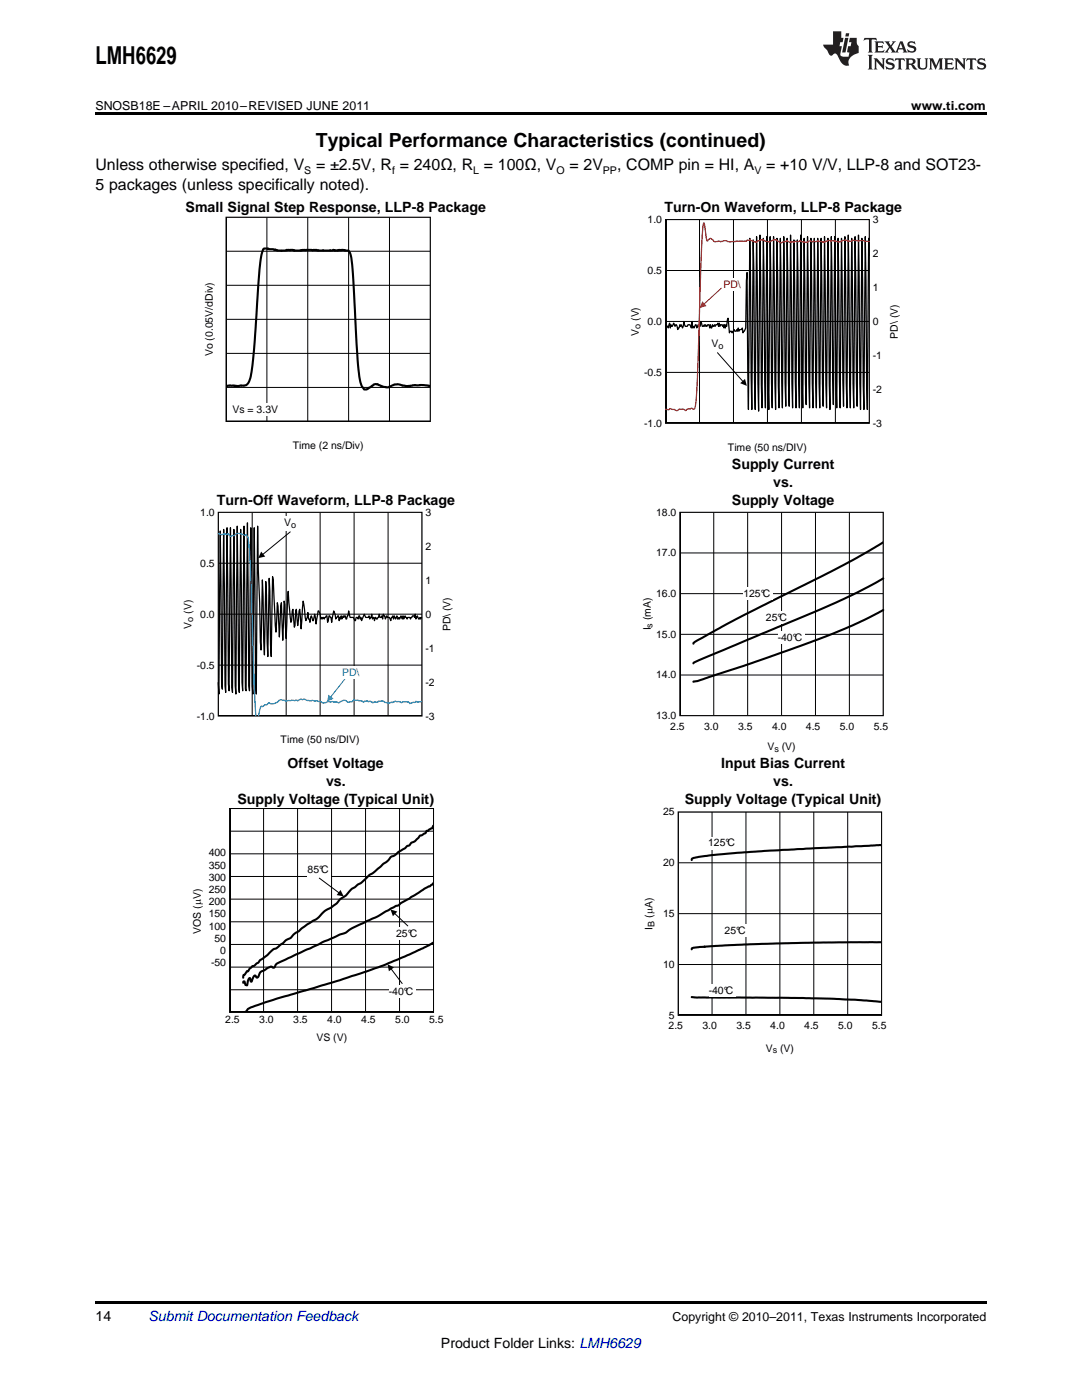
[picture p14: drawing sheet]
<svg xmlns="http://www.w3.org/2000/svg" width="216mm" height="279mm" viewBox="0 0 216 279" stroke-linecap="round" stroke-linejoin="round" font-family="sans-serif">
<defs><g id="words">
<text font-size="4.9" x="19" y="12.8">LMH6629</text>
<text font-size="3.9" x="63" y="29.3">Typical Performance Characteristics (continued)</text>
<g font-size="3.2">
<text x="19" y="34">Unless otherwise specified, V</text>
<text x="63.1" y="34">= ±2.5V, R = 240Ω, R = 100Ω, V</text>
<text x="113.6" y="34">= 2V</text>
<text x="123.1" y="34">, COMP pin = HI, A</text>
<text x="152.9" y="34">= +10 V/V, LLP-8 and SOT23-</text>
<text x="19" y="37.9">5 packages (unless specifically noted).</text>
</g>
<g font-size="2.8">
<text x="37" y="42.3">Small Signal Step Response, LLP-8 Package</text>
<text x="132.6" y="42.3">Turn-On Waveform, LLP-8 Package</text>
<text x="146" y="93.6">Supply Current</text>
<text x="43.3" y="100.8">Turn-Off Waveform, LLP-8 Package</text>
<text x="146" y="100.8">Supply Voltage</text>
<text x="154.3" y="97.2">vs.</text>
<text x="57.4" y="153.4">Offset Voltage</text>
<text x="143.9" y="153.4">Input Bias Current</text>
<text x="47.4" y="160.5">Supply Voltage (Typical Unit)</text>
<text x="65.1" y="157">vs.</text>
<text x="136.6" y="160.5">Supply Voltage (Typical Unit)</text>
<text x="154.3" y="157">vs.</text>
<text x="19" y="263.6">14</text>
<text x="88" y="269">Product Folder Links: LMH6629</text>
</g>
<text font-size="2.8" fill="#0000c8" x="29.6" y="263.6">Submit Documentation Feedback</text>
<g font-size="2.5">
<text x="19" y="21.9">SNOSB18E –APRIL 2010–REVISED JUNE 2011</text>
<text x="181.8" y="21.9">www.ti.com</text>
<text x="134.2" y="263.6">Copyright © 2010–2011, Texas Instruments Incorporated</text>
</g>
<g font-size="2.1">
<text x="60.7" y="34.6">S</text>
<text x="78.2" y="34.6">f</text>
<text x="94.4" y="34.6">L</text>
<text x="111.1" y="34.6">O</text>
<text x="120.3" y="34.6">PP</text>
<text x="150.5" y="34.6">V</text>
<text x="129.2" y="44.5">1.0</text>
<text x="174.2" y="44.5">3</text>
<text x="174.2" y="51.3">2</text>
<text x="129.2" y="54.7">0.5</text>
<text x="174.2" y="58.1">1</text>
<text x="127.4" y="64.1" transform="rotate(-90 127.4 64.1)">(V)</text>
<text x="129.2" y="64.8">0.0</text>
<text x="174.2" y="64.8">0</text>
<text x="42.5" y="71.1" transform="rotate(-90 42.5 71.1)">Vo (0.05V/dDiv)</text>
<text x="127.4" y="67" transform="rotate(-90 127.4 67)">V</text>
<text x="142" y="69.2">V</text>
<text x="174.2" y="71.6">-1</text>
<text x="179.2" y="67.6" transform="rotate(-90 179.2 67.6)">PD\ (V)</text>
<text x="128.5" y="75">-0.5</text>
<text x="46.4" y="82.4">Vs = 3.3V</text>
<text x="174.2" y="78.4">-2</text>
<text x="58.4" y="89.6">Time (2 ns/Div)</text>
<text x="128.5" y="85.2">-1.0</text>
<text x="145.3" y="89.9">Time (50 ns/DIV)</text>
<text x="174.2" y="85.2">-3</text>
<text x="40" y="102.9">1.0</text>
<text x="56.7" y="105">V</text>
<text x="84.9" y="102.9">3</text>
<text x="130.9" y="102.9">18.0</text>
<text x="40" y="113.1">0.5</text>
<text x="84.9" y="109.7">2</text>
<text x="130.9" y="111">17.0</text>
<text x="84.9" y="116.5">1</text>
<text x="130.9" y="119.2">16.0</text>
<text x="148.3" y="119.1">125°C</text>
<text x="38.2" y="125.4" transform="rotate(-90 38.2 125.4)">V</text>
<text x="38.2" y="122.5" transform="rotate(-90 38.2 122.5)">(V)</text>
<text x="40" y="123.3">0.0</text>
<text x="84.9" y="123.3">0</text>
<text x="89.9" y="126" transform="rotate(-90 89.9 126)">PD\ (V)</text>
<text x="129.8" y="125.8" transform="rotate(-90 129.8 125.8)">I</text>
<text x="129.8" y="123.8" transform="rotate(-90 129.8 123.8)">(mA)</text>
<text x="152.8" y="123.9">25°C</text>
<text x="84.9" y="130">-1</text>
<text x="130.9" y="127.3">15.0</text>
<text x="155.2" y="127.9">-40°C</text>
<text x="39.3" y="133.4">-0.5</text>
<text x="84.9" y="136.8">-2</text>
<text x="130.9" y="135.4">14.0</text>
<text x="39.3" y="143.6">-1.0</text>
<text x="84.9" y="143.6">-3</text>
<text x="130.9" y="143.5">13.0</text>
<text x="56" y="148.3">Time (50 ns/DIV)</text>
<text x="133.7" y="145.6">2.5</text>
<text x="140.5" y="145.6">3.0</text>
<text x="147.3" y="145.6">3.5</text>
<text x="153.1" y="149.7">V</text>
<text x="154" y="145.6">4.0</text>
<text x="156" y="149.7">(V)</text>
<text x="160.8" y="145.6">4.5</text>
<text x="167.6" y="145.6">5.0</text>
<text x="174.3" y="145.6">5.5</text>
<text x="132.3" y="162.7">25</text>
<text x="41.6" y="170.9">400</text>
<text x="41.6" y="173.4">350</text>
<text x="132.3" y="172.9">20</text>
<text x="141.3" y="168.9">125°C</text>
<text x="41.6" y="175.8">300</text>
<text x="41.6" y="178.2">250</text>
<text x="61.4" y="174.3">85°C</text>
<text x="41.6" y="180.7">200</text>
<text x="41.6" y="183.1">150</text>
<text x="41.6" y="185.5">100</text>
<text x="130.2" y="185.5" transform="rotate(-90 130.2 185.5)">I</text>
<text x="130.2" y="183.1" transform="rotate(-90 130.2 183.1)">(PA)</text>
<text x="132.3" y="183">15</text>
<text x="40.1" y="186.3" transform="rotate(-90 40.1 186.3)">VOS (PV)</text>
<text x="42.8" y="188">50</text>
<text x="44" y="190.4">0</text>
<text x="79" y="187">25°C</text>
<text x="144.6" y="186.4">25°C</text>
<text x="42.1" y="192.8">-50</text>
<text x="132.3" y="193.2">10</text>
<text x="77.6" y="198.5">-40°C</text>
<text x="133.5" y="203.3">5</text>
<text x="141.4" y="198.3">-40°C</text>
<text x="44.9" y="204.1">2.5</text>
<text x="51.7" y="204.1">3.0</text>
<text x="58.5" y="204.1">3.5</text>
<text x="63.1" y="207.8">VS (V)</text>
<text x="65.3" y="204.1">4.0</text>
<text x="72.1" y="204.1">4.5</text>
<text x="78.9" y="204.1">5.0</text>
<text x="85.6" y="204.1">5.5</text>
<text x="133.4" y="205.4">2.5</text>
<text x="140.2" y="205.4">3.0</text>
<text x="146.9" y="205.4">3.5</text>
<text x="152.8" y="209.9">V</text>
<text x="153.7" y="205.4">4.0</text>
<text x="155.7" y="209.9">(V)</text>
<text x="160.5" y="205.4">4.5</text>
<text x="167.2" y="205.4">5.0</text>
<text x="174" y="205.4">5.5</text>
</g>
<text font-size="2.1" fill="#f00" x="144.4" y="57.4">PD\</text>
<text font-size="2.1" fill="#0087c2" x="68.3" y="134.9">PD\</text>
<g font-size="1.8">
<text x="127.8" y="65.6" transform="rotate(-90 127.8 65.6)">o</text>
<text x="143.4" y="69.6">o</text>
<text x="58.1" y="105.3">o</text>
<text x="38.6" y="124.1" transform="rotate(-90 38.6 124.1)">o</text>
<text x="130.2" y="125.2" transform="rotate(-90 130.2 125.2)">s</text>
<text x="154.5" y="150.1">s</text>
<text x="130.6" y="184.9" transform="rotate(-90 130.6 184.9)">B</text>
<text x="154.2" y="210.2">s</text>
</g>
</g></defs>
<path d="M175.9 168.6l-28.8 1.6-7.6 .8-1.3 .3-.2 .3M138 199l27.5 .3 5.2 .2 5.2 .5M175.9 188l-11.5 .1-14.7 .3-10.1 .6-1.2 .1-.3 .1-.1 .3" fill="none" stroke="#000" stroke-width=".42"/>
<path d="M135.3 162h40.6v40.6h-40.6zM135.3 172.2h40.6M142.1 162v40.6M148.8 162v40.6M155.6 162v40.6M162.4 162v40.6M169.1 162v40.6M135.3 192.5h40.6M135.3 182.3h40.6" fill="none" stroke="#000" stroke-width=".2"/>
<path d="M135.3 162v40.6h40.6v-40.6zM134.9 161.6h41.4v41.4h-41.4z" fill-rule="evenodd" fill="#fff"/>
<path d="M135.3 162h40.6v40.6h-40.6z" fill="none" stroke="#000" stroke-width=".2"/>
<g fill="#fff">
<path d="M141.3 167h5.8v2.5h-5.8z" fill-rule="evenodd"/>
<path d="M141.4 196.4h5.4v2.5h-5.4z" fill-rule="evenodd"/>
<path d="M144.6 184.5h4.6v2.5h-4.6z" fill-rule="evenodd"/>
</g>
<path d="M86.5 176.2l-.7 .7-1.1 .5-3 1.9-1.7 .9a1.67 1.67 0 0 1-1.2 .7l-3.5 2-4.8 2.2a8.4 8.4 0 0 1-3 1.5l-10.8 5a3.7 3.7 0 0 0-2.1 1.5 1.3 1.3 0 0 0-1.6 .3l-1.1 .7-.5 1-.3-.1-.1-.3a.64 .64 0 0 0-.7 .8l-.1 .4h-.1l-.2-.7a.52 .52 0 0 0-.5 .7l-.1 .7-.3-.1-.2-.6h-.2l-.1 .2M86.5 164.8l-.2 .5-.7 .3-.2 .2h-.3l-.3 .5a4 4 0 0 0-2 1.6l-.7 .3-.5 .5-.3 .1-.5 .5-1.2 .7-.9 .7a1.73 1.73 0 0 0-1.3 1l-2.5 2.1a10.3 10.3 0 0 0-2.7 2.3l-.3 .2a8.3 8.3 0 0 0-3 2.5l-.8 .5a12.1 12.1 0 0 1-3.5 2.7 14.8 14.8 0 0 1-3.8 2.9l-2.2 1.5a3.7 3.7 0 0 1-1.7 1.3l-1.5 1.3a7.2 7.2 0 0 0-2.4 1.8l-1.1 .8-.4 .5-.8 .6a2.41 2.41 0 0 0-1.2 1.2l-.2-.1a.89 .89 0 0 1-.7 .8l-.1 .5M86.5 188.1l-4.6 2.3-6.4 2.6-7.8 2.7-12.4 3.6-4.7 1.6a2.4 2.4 0 0 0-1.6 1l-.5 .1v.2" fill="none" stroke="#000" stroke-width=".42"/>
<g fill="none" stroke="#000" stroke-width=".2">
<path d="M45.8 161.4h40.7v40.7h-40.7zM45.8 179.4h40.7M45.8 174.9h40.7M45.8 170.4h40.7M45.8 165.9h40.7M52.6 161.4v40.7M59.4 161.4v40.7M66.2 161.4v40.7M72.9 161.4v40.7M79.7 161.4v40.7M45.8 197.5h40.7M45.8 193h40.7"/>
<path d="M45.8 188.5h40.7M45.8 184h40.7"/>
</g>
<path d="M45.8 161.4v40.7h40.7v-40.7zM45.4 161.2h41.5v41.3h-41.5z" fill-rule="evenodd" fill="#fff"/>
<path d="M45.8 161.4h40.7v40.7h-40.7zM78.7 182.3l2.7 2.5" fill="none" stroke="#000" stroke-width=".2"/>
<path d="M77.9 181.5l1.4 .4-.9 .9z" fill="#000"/>
<path d="M79 185.1h4.7v2.5h-4.7z" fill-rule="evenodd" fill="#fff"/>
<path d="M63.7 175.2l4 3" fill="none" stroke="#000" stroke-width=".2"/>
<path d="M67.9 177.6l.7 1.3-1.4-.3z" fill="#000"/>
<path d="M61.4 172.4h4.6v2.5h-4.6z" fill-rule="evenodd" fill="#fff"/>
<path d="M78 193.3l2.2 3" fill="none" stroke="#000" stroke-width=".2"/>
<path d="M77.3 192.4l1.3 .7-1 .7z" fill="#000"/>
<path d="M77.6 196.6h5.3v2.5h-5.3z" fill-rule="evenodd" fill="#fff"/>
<path d="M176.3 108.2l-8.1 4.6-23.1 11.7-6.1 3.4-.6 .6" fill="none" stroke="#000" stroke-width=".42"/>
<path d="M135.7 102.2h40.6v40.6h-40.6zM135.7 118.5h40.6M135.7 110.4h40.6M142.4 102.2v40.6M149.2 102.2v40.6M156 102.2v40.6M162.7 102.2v40.6M169.5 102.2v40.6M135.7 134.7h40.6M135.7 126.6h40.6" fill="none" stroke="#000" stroke-width=".2"/>
<path d="M135.7 102.2v40.6h40.6v-40.6zM135.3 101.8h41.4v41.4h-41.4z" fill-rule="evenodd" fill="#fff"/>
<path d="M135.7 102.2h40.6v40.6h-40.6z" fill="none" stroke="#000" stroke-width=".2"/>
<g fill="#fff">
<path d="M148.3 117.2h5.8v2.5h-5.8z" fill-rule="evenodd"/>
<path d="M152.8 122.1h4.7v2.5h-4.7z" fill-rule="evenodd"/>
<path d="M155.2 126h5.3v2.5h-5.3z" fill-rule="evenodd"/>
</g>
<path d="M176.3 115.4l-5.2 2.8-4.4 2.1-26.5 11.1-1.8 1M176.3 121.7l-6.1 3.1-5.7 2.3-16.1 5.8-9.2 3-.8 .2" fill="none" stroke="#000" stroke-width=".42"/>
<path d="M43.5 102.2h40.7v40.7h-40.7zM43.5 112.4h40.7M50.3 102.2v40.7M57.1 102.2v40.7M63.9 102.2v40.7M70.7 102.2v40.7M77.4 102.2v40.7M43.5 132.7h40.7M43.5 122.6h40.7" fill="none" stroke="#000" stroke-width=".2"/>
<path d="M43.5 102.2v40.7h40.7v-40.7zM43.1 101.8h41.5v41.5h-41.5z" fill-rule="evenodd" fill="#fff"/>
<path d="M43.5 102.2h40.7v40.7h-40.7zM57.9 106.1l-5.5 4.6" fill="none" stroke="#000" stroke-width=".2"/>
<path d="M52.1 110.1l.8 1-1.4 .3z" fill="#000"/>
<path d="M56.7 103h2.4v3h-2.4z" fill-rule="evenodd" fill="#fff"/>
<path d="M68.9 135.4l-3 3.8" fill="none" stroke="#0087c2" stroke-width=".2"/>
<path d="M65.5 138.6l1.1 .8-1.3 .6z" fill="#0087c2"/>
<path d="M68.3 133.1h3.4v2.5h-3.4z" fill-rule="evenodd" fill="#fff"/>
<path d="M84.1 123.2l-.2 .3-.1-.3-.1 .3h-.2l-.2-.6-.3 .6-.1-.9-.2 .6-.1-.3h-.3l-.4 .6-.1-.3h-.4l-.2 .3-.4-.6-.2 .6-.2-.6-.1 .6-.3-.6-.3 .6-.1-.3-.1 .3h-.2l-.1-.6-.3 .6-.2-.6-.2 .6-.1-.6-.2 .3h-.1l-.1 .7-.3-.7h-.4l-.1-.3-.3 .6-.1-.6h-.2l-.1-.3-.1 .9-.2-.6-.1 .3h-.3l-.1-.6-.2 .6h-.1l-.1 .3-.4-.3-.2 .7-.1-.7h-.1l-.2 .3-.1-.9-.2 .6h-.1l-.1 .3-.2-.6-.1 .3h-.5l-.3-.6-.6 1.3-.1-.7-.1 .3-.2-.6h-.1l-.1 .6-.2-.3h-.2l-.2 .7h-.1l-.3-.7h-.7l-.2-1.3-.2 1h-.1l-.1 .6h-.2l-.1-.6h-.1l-.2 .3-.1-.3-.3 .6-.1-.6-.2 .6-.1-.3-.1 .7-.2-1-.4 .3-.1 .3-.1-.9-.3-.7-.4 2.3-.2-1h-.1l-.1-.3h-.2l-.2 1.3-.2-1.3-.4 .3-.1 .3-.1-.3h-.2l-.1 .3-.1-.3-.2 .3-.1-.9-.3-.7h-.1l-.4 2.6-.3-1.9-.3 1.3h-.1l-.3-1-.3 1.3-.1-.7h-.1l-.2-1.3-.1 1-.3 .7-.5-3.9-.4 5.5-.3-3.9-.4 3.2-.3-3.2-.4 3.6-.2-3.6-.5 2.6-.5-6.2-.4 9.5-.3-6.9-.1-.6-.3 7.8-.2-7.5-.5 6.8-.4-6.8-.2 5.9-.7-11.1-.3 15.9-.4-15.6-.3 15.6-.4-14.9-.2 14.6-.4-15-.3 14-.2-1.6-.5-23.1-.3 33.5-.1-1.6-.3-31.6-.2 33.2-.2-1.6-.2-31.6-.3 32.6-.2-1-.2-32.5-.3 33.5-.1-.4-.3-32.5-.3 32.9-.1-1.7-.3-30.5-.3 32.5-.1-1.3-.3-31.9-.2 33.5-.2-1.6-.2-31.2-.3 32.5-.1-1-.3-31.9-.3 32.6-.1-1.3-.3-31.3-.3 32.9-.1-1.3-.3-31.2-.2 31.8-.2-.9-.2-30.6-.3 32.5-.2-2.3" fill="none" stroke="#000" stroke-width=".25"/>
<path d="M43.5 106.5l.7 .3 .4-.3 .6 .2 .4-.1a.55 .55 0 0 0 .4 .4 .55 .55 0 0 0 .5-.1h.3a1.14 1.14 0 0 1 1.6-.2l.4 .2 .3-.2a2.02 2.02 0 0 1 .5 1.6l.5 6.9 .6 21.3 .4 6.4M84.1 140l-.7 .1-.4-.2-.3 .3-.2-.1-.7 .3-.2-.2a1.38 1.38 0 0 0-1.5 .1l-.2-.2-1-.2-1.2 .5-.9-.2-.3-.3h-1l-.1 .2h-.7l-.2 .2-.6-.4-.4 .2-.1-.2-.4 .1-.2-.1-.2 .2-.3-.2h-.7a1.4 1.4 0 0 0-1.5 .2l-.1-.1a.77 .77 0 0 1-1.1-.2h-.4l-.8 .5-.6-.3-1.2 .1a1.27 1.27 0 0 0-1.2 .2l-1.6-.5-.3 .1-.4-.1-.6 .1-.9-.3a.32 .32 0 0 0-.5 0l-.5-.1-.5 .4a.44 .44 0 0 0-.7-.1l-.5-.1-1.2 .2-.4-.2a.99 .99 0 0 0-1.3 .5l-.4 .2a1.15 1.15 0 0 1-1.2-.1l-.4 .3h-.4l-.5 .4-.2-.1a2.42 2.42 0 0 0-.6 2" fill="none" stroke="#0087c2" stroke-width=".25"/>
<path d="M132.8 43.8h40.7v40.7h-40.7zM132.8 54h40.7M139.6 43.8v40.7M146.4 43.8v40.7M153.1 43.8v40.7M159.9 43.8v40.7M166.7 43.8v40.7M132.8 74.3h40.7M132.8 64.2h40.7" fill="none" stroke="#000" stroke-width=".2"/>
<path d="M132.8 43.8v40.7h40.7v-40.7zM132.4 43.4h41.5v41.5h-41.5z" fill-rule="evenodd" fill="#fff"/>
<path d="M132.8 43.8h40.7v40.7h-40.7zM143.2 70.4l5.1 5.8" fill="none" stroke="#000" stroke-width=".2"/>
<path d="M147.7 76.5l1-.9 .3 1.4z" fill="#000"/>
<path d="M142 67.2h2.4v3h-2.4z" fill-rule="evenodd" fill="#fff"/>
<path d="M173.4 51l-.1-3.4-.2 34.1-.4-34.5-.3 34.5-.4-34.1-.3 34.1-.4-34.8-.3 34.2-.4-33.9-.2 34.2-.5-33.8-.2 33.8-.4-34.5-.3 34.5-.4-34.2-.3 33.9-.4-33.5-.3 33.8-.4-33.8-.2 33.8-.4-34.2-.3 33.5-.4-33.5-.3 34.5-.4-34.1-.3 33.8-.4-34.2-.2 33.9-.5-33.5-.2 33.8-.4-33.8-.3 33.8-.4-33.8-.3 33.8-.4-33.8-.3 33.8-.4-34.2-.2 33.5-.4-33.1-.3 33.8-.4-34.5-.3 34.5-.4-33.5-.3 33.5-.4-33.5-.2 33.5-.5-34.5-.2 34.2-.4-33.5-.3 33.5-.4-33.9-.3 34.2-.4-33.8-.3 33.8-.4-33.8-.2 34.1-.4-34.5-.3 34.2-.4-34.2-.3 34.5-.4-34.5-.3 34.2-.4-33.8-.2 33.8-.5-34.5-.2 35.1-.4-34.8-.3 34.5-.4-33.8-.3 33.8-.4-34.1-.3 34.1-.2-27.3-.3 11.1-.5 .9-.2-.9-.1 .3h-.4l-.2 .3-.1-.6-.1 .6-.2-.3-.1 .3h-.3l-.1-.3-.4 .6-.1-.3h-.3l-.2 .3-.2-2.9-.3 1.6-.1-.3-.2 .7-.1-.7-.1 .7-.2-.7-.1 .3-.1-.3h-.3l-.2 .3-.1-.6-.1 .6-.2-.6-.1 .3h-.3l-.1 .3-.1-.3-.2 .3h-.1l-.1-.3-.2 .7h-.1l-.2-.7-.1 .7-.1-.7h-.3l-.1 .3h-.2l-.1-.3-.1 .3-.2-.3-.1 .3h-.3l-.2-.9-.2 .9-.4-.3-.3 .7-.1-.7h-.1l-.3 .7-.1-.4-.2 .4-.1-1.3-.1 1.3-.3-.7h-.4l-.2 .3h-.4l-.2-.9-.3 1.3-.3-.7-.1 .3-.2-.3-.1 .7h-.1l-.2 .3-.2-1h-.2l-.1 .3-.3-.6-.2 .6h-.2l-.1-.3-.2 .7-.1-1-.3 1-.4-.7-.1 .3" fill="none" stroke="#000" stroke-width=".25"/>
<path d="M173.4 48.2l-1.4-.2-2.9 .1a1.01 1.01 0 0 0-1.3 .2h-.6a4.5 4.5 0 0 0-2.9 0l-.7-.1-.3-.2-.5 .3-.6-.1-.1 .1-.2-.1-.5-.1-.7 .3-.7-.1-.4-.3-.4 .3-.5-.1-.3 .1h-.9l-.6-.2-1.2 .4-.3-.3a1.26 1.26 0 0 0-1.3-.2l-.7 .3-.8-.2-.4-.3-1 .3a.79 .79 0 0 1-1-.1l-1.1-.1-.2 .3-1.9-.1-.4 .2-.1-.1a1.66 1.66 0 0 1-1.5-.2h-.5l-.7 .3-.4-.2-.3 .1a.67 .67 0 0 1-.9-.4l-.5-.2-.6 .5-.6-3.6h-.1a398.5 398.5 0 0 0-1.1 27l-.1 3.6a29.7 29.7 0 0 1-.6 6.4l-.2 .2-.3-.2-.4 .2-.4-.1-.4 .4-.3-.2a1.48 1.48 0 0 0-1.5 .2l-1.4-.5-.2 .3-.7-.1" fill="none" stroke="#f00" stroke-width=".25"/>
<path d="M143.9 57.5l-3.5 3.2" fill="none" stroke="#f00" stroke-width=".2"/>
<path d="M140.1 60.1l.9 1-1.4 .4z" fill="#f00"/>
<path d="M144.4 55.6h3.4v2.5h-3.4z" fill-rule="evenodd" fill="#fff"/>
<path d="M85.9 77l-1.9-.2-2.6 .3-1.1-.1-1-.3-.8 .1-1.3 .5-.7-.1-1.1-.5-.4-.1-.4 .1-1.5 1h-.4l-.4-.4-.5-1.4-.4-3.2-.9-17-.4-4.3a1.95 1.95 0 0 0-.6-1.4l-1.1-.1h-.7l-.2 .1h-.8l-.2-.1-.2 .1h-3l-.2-.1-4.5 .1-.2-.1h-1.2l-1 .2-1.3-.3-1.2-.1-.2-.1h-.8l-.2 .1-.4 1.3-.3 2.6-1.1 16.2-.7 5.5-.4 1-.5 .6-1.7 .2-1.6-.2-.7 .2" fill="none" stroke="#000" stroke-width=".42"/>
<path d="M45.1 43.3h40.8v40.8h-40.8zM45.1 56.9h40.8M45.1 50.1h40.8M53.3 43.3v40.8M61.4 43.3v40.8M69.6 43.3v40.8M77.7 43.3v40.8M45.1 77.3h40.8M45.1 70.5h40.8M45.1 63.7h40.8" fill="none" stroke="#000" stroke-width=".2"/>
<path d="M45.1 43.3v40.8h40.8v-40.8zM44.7 43.2h41.5v41.3h-41.5z" fill-rule="evenodd" fill="#fff"/>
<path d="M45.1 43.3h40.8v40.8h-40.8z" fill="none" stroke="#000" stroke-width=".2"/>
<path d="M46.4 80.5h9.1v2.5h-9.1z" fill-rule="evenodd" fill="#fff"/>
<g fill="#231f20">
<path d="M172.5 7.6l-.1 .5 .4-.2h.6v.1v2.1l-.2 .4h.9l-.2-.4v-2.1l.1-.1h.5l.5 .2-.2-.5zM174.5 8.3l.2 .3v1.5l-.2 .4h1.8l.2-.6a1.04 1.04 0 0 1-1.3 .2v-.7h.6l.3 .2v-.6l-.3 .2h-.6v-.6l.8-.1 .4 .3-.2-.5zM176.5 8.3l.9 1.1-.9 1.1h.8l-.2-.2 .4-.7 .5 .7-.2 .2h1.5l-.2-.2 .2-.4h.9l.1 .4-.2 .2h1l-.3-.3-.7-1.9h-.5l-.9 2-.8-1 .9-1h-.8l.1 .3-.4 .5-.3-.6 .1-.2zM179.7 8.6l.4 1h-.7zM181.3 8.4a.63 .63 0 0 0-.2 .7 .63 .63 0 0 0 .6 .4l.6 .2 .1 .2a.75 .75 0 0 1-.7 .4 .75 .75 0 0 1-.6-.5l.1 .7 .1-.1a1.11 1.11 0 0 0 1.5-.6 1.13 1.13 0 0 0-1.2-.8l-.1-.4a1.04 1.04 0 0 1 1.2 .2l-.2-.5-.2 .1-.4-.2zM173.2 10.9l.2 .4v2.2l-.2 .4h1l-.3-.4v-2.2l.3-.4zM174.3 11.6l.3 .4v1.5l-.3 .4h.8l-.2-.4v-1.3l1.5 1.7v-1.9l.2-.4h-.7l.2 .4v.9l-1.1-1.3zM177 11.8a.62 .62 0 0 0-.2 .7 .62 .62 0 0 0 .6 .4l.6 .1 .1 .3a.76 .76 0 0 1-.7 .3 .76 .76 0 0 1-.7-.4l.2 .7 .1-.1a1.11 1.11 0 0 0 1.5-.6 1.13 1.13 0 0 0-1.2-.8l-.1-.4a1.04 1.04 0 0 1 1.2 .2l-.2-.6-.2 .1-.5-.1zM178.7 11.6l-.2 .6a.61 .61 0 0 1 .8-.3v1.6l-.2 .4h.9l-.2-.4v-1.6a.63 .63 0 0 1 .7 .3l-.1-.6zM180.6 11.6l.3 .4v1.5l-.3 .4h1l-.2-.2-.1-.8 .6 .2a.76 .76 0 0 0 1.2 .7l-1-1a.58 .58 0 0 0 .6-.5 .58 .58 0 0 0-.5-.6zM181.4 11.9h.1a.45 .45 0 0 1 .5 .1 .45 .45 0 0 1 .1 .5l-.8 .2zM182.9 11.6l.2 .2a2.17 2.17 0 0 0 .3 1.9 .99 .99 0 0 0 1.6-.6v-1.1l.2-.4h-.7l.2 .2a1.92 1.92 0 0 1-.2 1.8 .6 .6 0 0 1-.9-.5v-1.1l.2-.4zM185.4 11.6l.2 .4v1.5l-.2 .4h.7l-.2-.4v-1.4l.8 1.8 .8-1.8v1.4l-.2 .4h.9l-.2-.4v-1.5l.2-.4h-.8l-.6 1.5-.6-1.5zM188.4 11.6l.2 .4v1.5l-.2 .4h1.8l.1-.6a1.04 1.04 0 0 1-1.2 .1v-.6h.5l.4 .2v-.6l-.4 .2h-.5v-.7h.8l.3 .3-.1-.6zM190.5 11.6l.2 .4v1.5l-.2 .4h.7l-.2-.4v-1.3l1.5 1.7v-1.9l.2-.4h-.7l.2 .4v.9l-1.1-1.3zM192.9 11.6l-.1 .6a.61 .61 0 0 1 .7-.3l.1 1.6-.3 .4h1l-.3-.4 .1-1.6a.63 .63 0 0 1 .7 .3l-.1-.6zM195.2 11.8a.62 .62 0 0 0-.2 .7 .62 .62 0 0 0 .6 .4l.6 .1 .1 .3a.76 .76 0 0 1-.7 .3 .76 .76 0 0 1-.6-.4l.1 .7 .1-.1a1.11 1.11 0 0 0 1.6-.6 1.13 1.13 0 0 0-1.3-.8l-.1-.4a1.04 1.04 0 0 1 1.2 .2l-.1-.6-.2 .1-.5-.1z"/>
<path d="M166.2 6.3v2.6h-1.9v.4l.8 .9a.91 .91 0 0 0 1 .8 .56 .56 0 0 1 .5-.3 .56 .56 0 0 1 .5 .3l.4 .8a1.53 1.53 0 0 0 1.9 1.2 1.54 1.54 0 0 1 1-2.1l.9-.3v-1.4a1.52 1.52 0 0 1-.4-1.6h-1.3l-.2 .8h.5l-.2 .8h-.5l-.1 1v.2l.4 .1-.2 .8a1.93 1.93 0 0 1-1.6-.3l.3-1.8h-.5l.2-.8h.4l.2-.8h-.4v-1.3zM168.6 7.6l-.6 2.9h.7l.6-2.9zM168.8 6.6l-.1 .7h.6l.2-.7z"/>
</g>
<path d="M19 22.5h177.8v.5h-177.8zM19 259.7h177.8v.5h-177.8z" fill="#000"/>
<use href="#words"/>
</svg>
